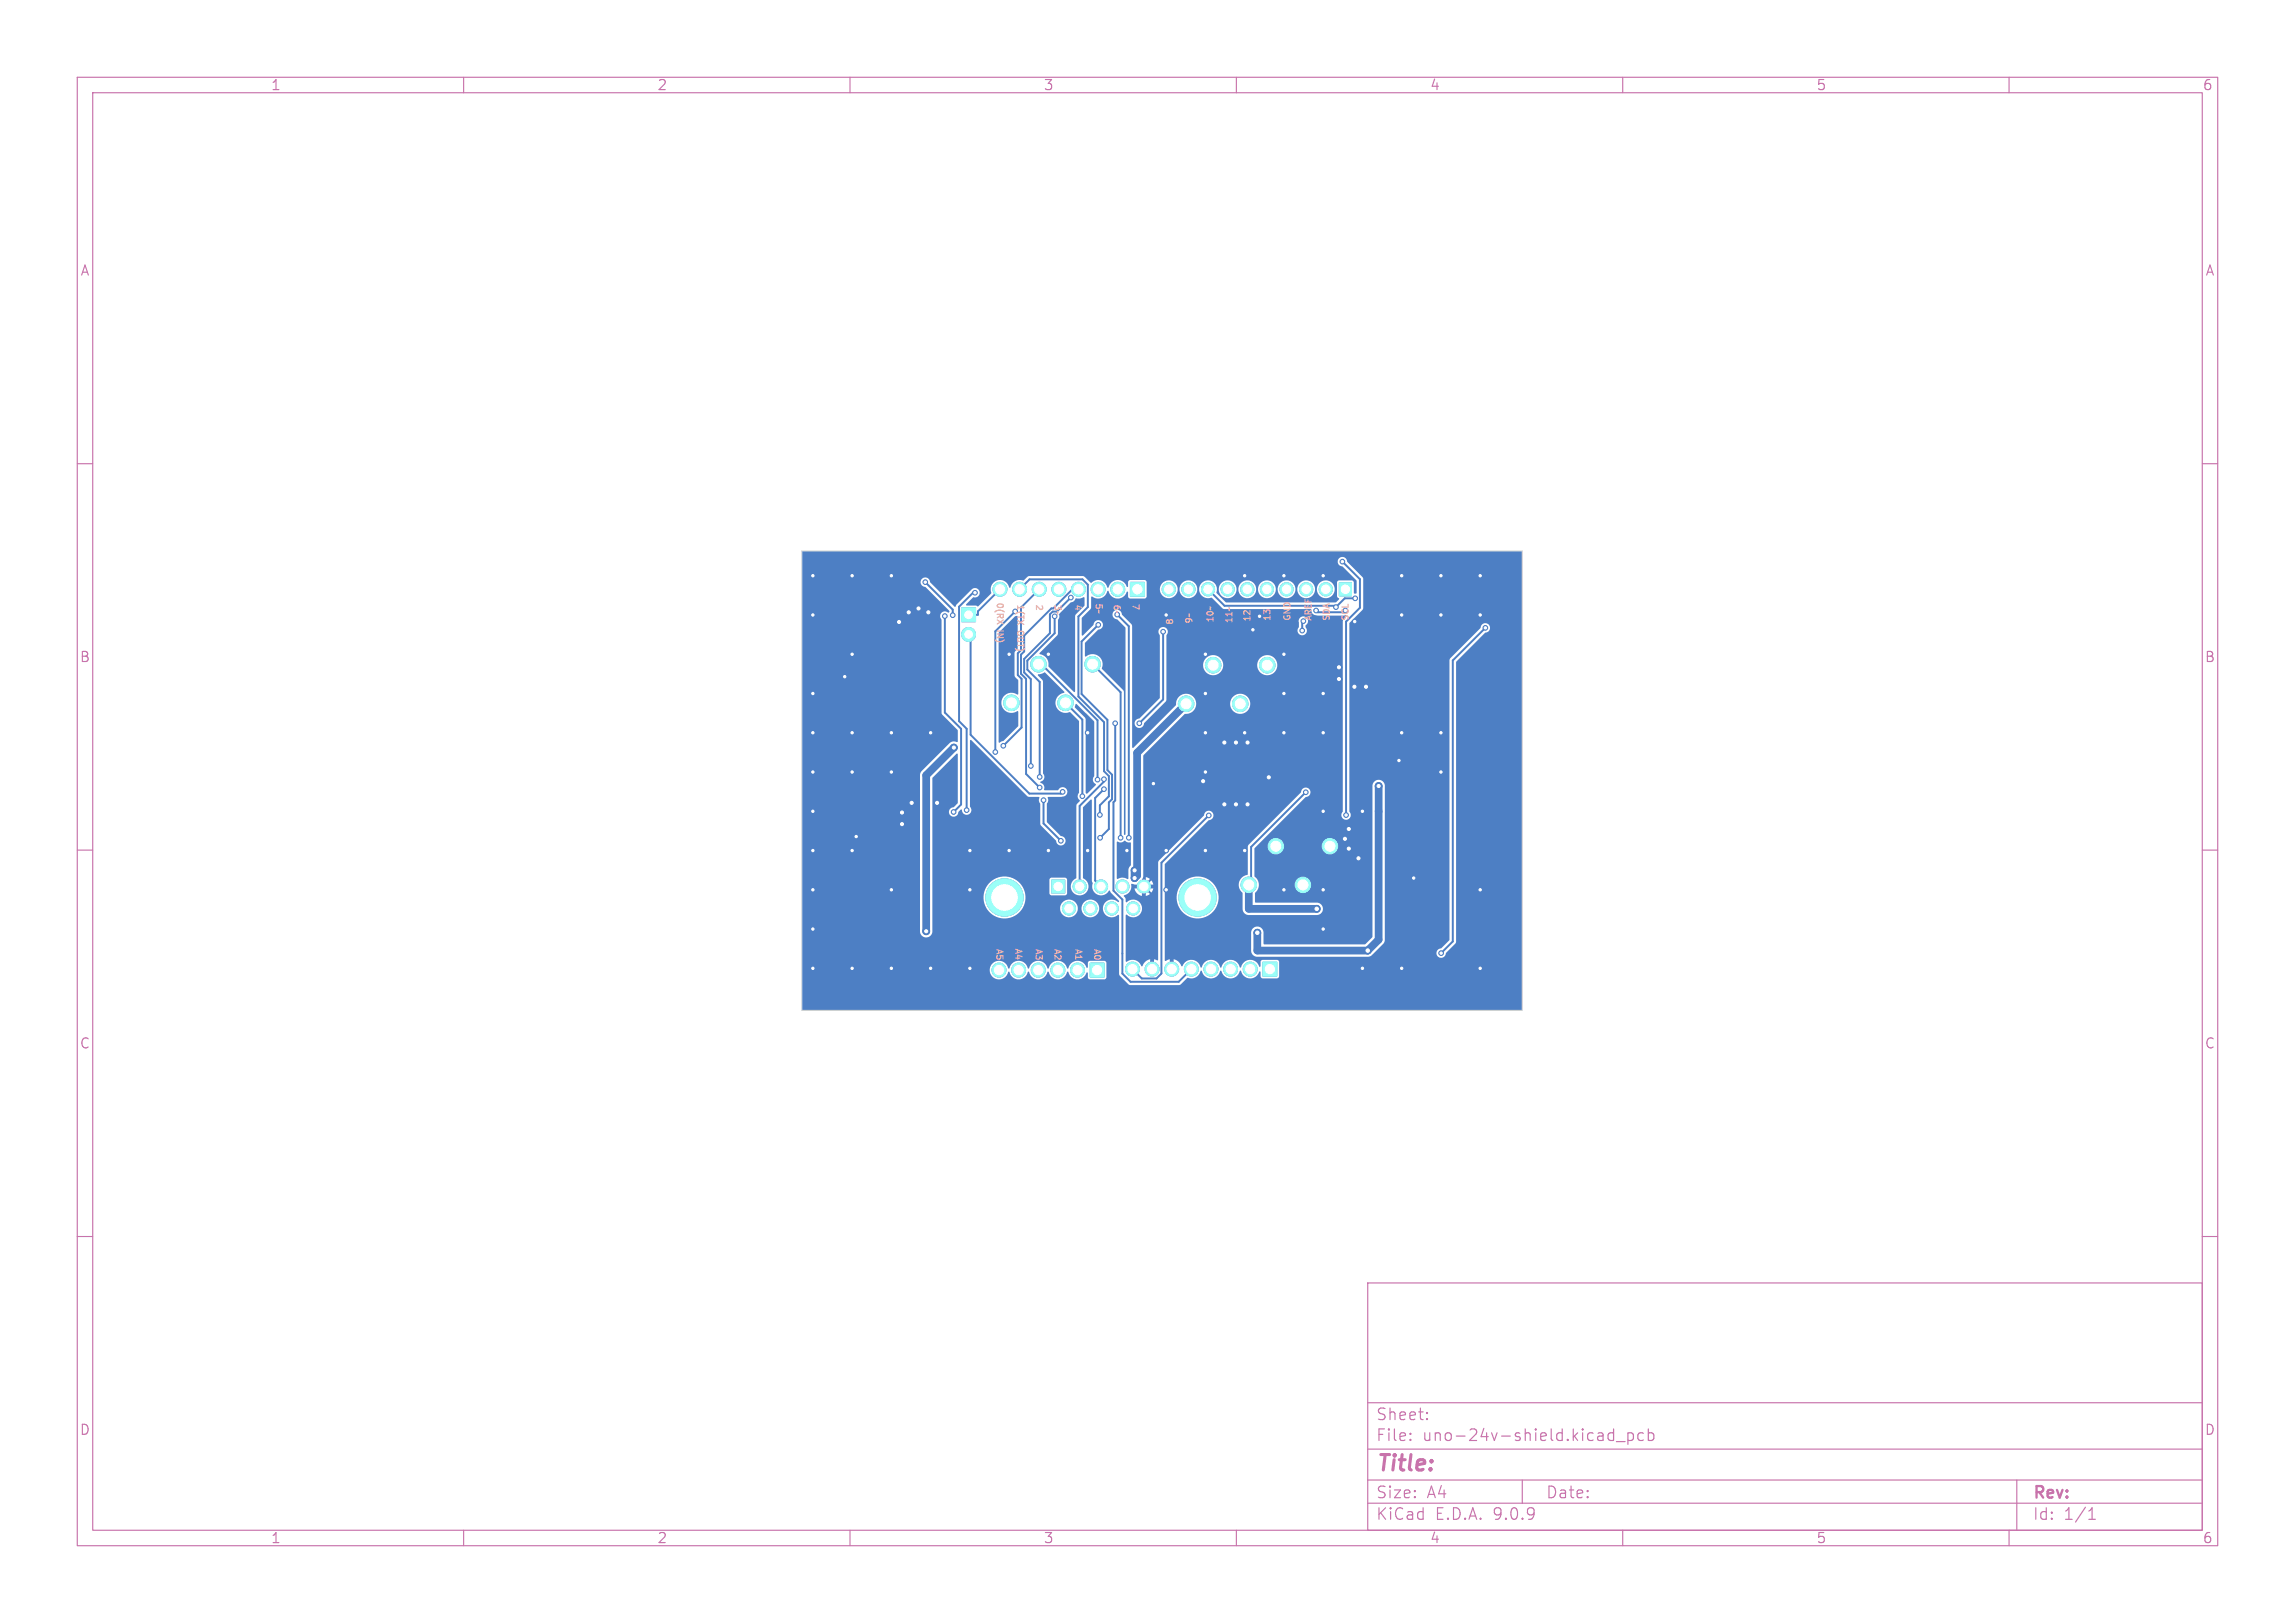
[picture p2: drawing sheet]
<svg xmlns="http://www.w3.org/2000/svg" width="297mm" height="210mm" viewBox="0 0 297 210" stroke-linecap="round" stroke-linejoin="round" font-family="sans-serif">
<defs><g id="words">
<text font-size="2.8" fill="#c872ab" x="178" y="190.9">Title:</text>
<g font-size="2.1" fill="#c872ab">
<text x="178" y="184">Sheet:</text>
<text x="178" y="186.7">File:</text>
<text x="184.1" y="186.7">uno-24v-shield.kicad_pcb</text>
<text x="178" y="196.9">KiCad</text>
<text x="178" y="194.1">Size:</text>
<text x="184.7" y="194.1">A4</text>
<text x="185.7" y="196.9">E.D.A.</text>
<text x="193.3" y="196.9">9.0.9</text>
<text x="200" y="194.1">Date:</text>
<text x="263" y="194.3">Rev:</text>
<text x="263" y="196.9">Id:</text>
<text x="267.1" y="196.9">1/1</text>
</g>
<g font-size="1.8" fill="#c872ab">
<text x="35" y="11.9">1</text>
<text x="85" y="11.9">2</text>
<text x="135" y="11.9">3</text>
<text x="185" y="11.9">4</text>
<text x="235" y="11.9">5</text>
<text x="285" y="11.9">6</text>
<text x="10.3" y="35.9">A</text>
<text x="285.4" y="35.9">A</text>
<text x="10.3" y="85.9">B</text>
<text x="285.3" y="85.9">B</text>
<text x="10.3" y="135.9">C</text>
<text x="285.3" y="135.9">C</text>
<text x="10.3" y="185.9">D</text>
<text x="285.3" y="185.9">D</text>
<text x="35" y="199.9">1</text>
<text x="85" y="199.9">2</text>
<text x="135" y="199.9">3</text>
<text x="185" y="199.9">4</text>
<text x="235" y="199.9">5</text>
<text x="285" y="199.9">6</text>
</g>
<g font-size="1.1" fill="#e8b2a7">
<text x="128.9" y="77.9" transform="rotate(90 128.9 77.9)">0(RX</text>
<text x="128.9" y="81.7" transform="rotate(90 128.9 81.7)">IN)</text>
<text x="131.6" y="81.7" transform="rotate(90 131.6 81.7)">OUT)</text>
<text x="134" y="78.2" transform="rotate(90 134 78.2)">2</text>
<text x="136.4" y="78.2" transform="rotate(90 136.4 78.2)">3~</text>
<text x="139.1" y="78.2" transform="rotate(90 139.1 78.2)">4</text>
<text x="141.7" y="78" transform="rotate(90 141.7 78)">5~</text>
<text x="146.5" y="78.1" transform="rotate(90 146.5 78.1)">7</text>
<text x="151.9" y="80.9" transform="rotate(-90 151.9 80.9)">8</text>
<text x="154.3" y="80.8" transform="rotate(-90 154.3 80.8)">9~</text>
<text x="157.1" y="80.6" transform="rotate(-90 157.1 80.6)">10~</text>
<text x="159.5" y="80.7" transform="rotate(-90 159.5 80.7)">11~</text>
<text x="161.9" y="80.5" transform="rotate(-90 161.9 80.5)">12</text>
<text x="164.5" y="80.4" transform="rotate(-90 164.5 80.4)">13</text>
<text x="167" y="80.4" transform="rotate(-90 167 80.4)">GND</text>
<text x="169.8" y="80.4" transform="rotate(-90 169.8 80.4)">AREF</text>
<text x="172.1" y="80.4" transform="rotate(-90 172.1 80.4)">SDA</text>
<text x="128.9" y="122.7" transform="rotate(90 128.9 122.7)">A5</text>
<text x="131.3" y="122.7" transform="rotate(90 131.3 122.7)">A4</text>
<text x="134" y="122.7" transform="rotate(90 134 122.7)">A3</text>
<text x="136.4" y="122.7" transform="rotate(90 136.4 122.7)">A2</text>
<text x="139.1" y="122.7" transform="rotate(90 139.1 122.7)">A1</text>
<text x="141.5" y="122.7" transform="rotate(90 141.5 122.7)">A0</text>
</g>
<g font-size="1.1" fill="#fff">
<text x="131.6" y="78.2" transform="rotate(90 131.6 78.2)">1(TX</text>
<text x="144.1" y="78.2" transform="rotate(90 144.1 78.2)">6~</text>
<text x="174.6" y="80.4" transform="rotate(-90 174.6 80.4)">SCL</text>
</g>
</g></defs>
<g fill="none" stroke="#c872ab" stroke-width=".15">
<path d="M10 10h277v190h-277zM12 12h273v186h-273zM60 10v2M110 10v2M160 10v2M210 10v2M260 10v2M10 60h2M285 60h2M10 110h2M285 110h2M10 160h2"/>
<path d="M177 166h108v32h-108zM285 160h2M60 198v2M110 198v2M160 198v2M177 194.5h108M177 191.5h108M177 187.5h108M177 181.5h108M182.5 186.3h.1l-.1 .1M182.5 186.3v.1M182.5 185.5v.1"/>
<path d="M182.5 185.5h.1l-.1 .1M184.7 183.6v.1M184.7 183.6h-.1l.1 .1M184.7 182.8v.1M184.7 182.8h-.1l.1 .1M197 191.5v3M208.4 185.4l.4 .1M208.8 184.9v1.5M208.8 186.3l-.4 .1M209.2 186.5h1.1M210 198v2M210.7 185.5l.4-.1 .3 .3v.4l-.2 .2-.1 .1-.4-.1"/>
<path d="M210.7 185.4v1.5M212.7 185.5l-.5-.1-.2 .3v.4l.1 .2 .1 .1 .5-.1M213.3 185.5l.4-.1 .3 .3v.4l-.1 .2-.2 .1-.4-.1M213.3 184.9v1.5M260 198v2M261 191.5v6.5M270.3 196.6h.9M270.3 195.5l.4-.4v1.5"/>
</g>
<g fill="#4d7fc4" stroke="#4d7fc4" stroke-width=".13">
<path d="M173.3 75.4h1.6v1.7h-1.6z"/>
<path d="M124.4 78.7h1.8v1.8h-1.8z"/>
<path d="M141.1 124.6h1.8v1.8h-1.8z"/>
<path d="M136.1 113.9h1.7v1.7h-1.7z"/>
<path d="M163.4 124.5h1.8v1.8h-1.8z"/>
<path d="M146.3 75.4h1.8v1.8h-1.8z"/>
<circle cx="161.6" cy="114.5" r="1"/>
<circle cx="165.1" cy="109.5" r="1"/>
<circle cx="168.6" cy="114.5" r="1"/>
<circle cx="172.1" cy="109.5" r="1"/>
<circle cx="171.6" cy="76.3" r=".85"/>
<circle cx="169" cy="76.3" r=".85"/>
<circle cx="166.5" cy="76.3" r=".85"/>
<circle cx="164" cy="76.3" r=".85"/>
<circle cx="161.4" cy="76.3" r=".85"/>
<circle cx="158.9" cy="76.3" r=".85"/>
<circle cx="156.3" cy="76.3" r=".85"/>
<circle cx="153.8" cy="76.3" r=".85"/>
<circle cx="151.3" cy="76.3" r=".85"/>
<circle cx="125.3" cy="82.1" r=".9"/>
<circle cx="164" cy="86.1" r="1"/>
<circle cx="160.5" cy="91.1" r="1"/>
<circle cx="157" cy="86.1" r="1"/>
<circle cx="153.5" cy="91.1" r="1"/>
<circle cx="141.4" cy="85.9" r="1"/>
<circle cx="137.9" cy="90.9" r="1"/>
<circle cx="134.4" cy="85.9" r="1"/>
<circle cx="130.9" cy="90.9" r="1"/>
<circle cx="139.4" cy="125.5" r=".9"/>
<circle cx="136.9" cy="125.5" r=".9"/>
<circle cx="134.4" cy="125.5" r=".9"/>
<circle cx="131.8" cy="125.5" r=".9"/>
<circle cx="129.3" cy="125.5" r=".9"/>
<circle cx="139.7" cy="114.7" r=".84"/>
<circle cx="142.5" cy="114.7" r=".85"/>
<circle cx="145.3" cy="114.7" r=".84"/>
<circle cx="148" cy="114.7" r=".85"/>
<circle cx="138.3" cy="117.5" r=".84"/>
<circle cx="141.1" cy="117.5" r=".84"/>
<circle cx="143.9" cy="117.5" r=".84"/>
<circle cx="146.6" cy="117.5" r=".84"/>
<circle cx="130" cy="116.1" r="2.41"/>
<circle cx="155" cy="116.1" r="2.41"/>
<circle cx="161.8" cy="125.4" r=".9"/>
<circle cx="159.3" cy="125.4" r=".9"/>
<circle cx="156.7" cy="125.4" r=".9"/>
<circle cx="154.2" cy="125.4" r=".9"/>
<circle cx="151.6" cy="125.4" r=".9"/>
<circle cx="149.1" cy="125.4" r=".9"/>
<circle cx="146.6" cy="125.4" r=".9"/>
<circle cx="144.7" cy="76.3" r=".9"/>
<circle cx="142.1" cy="76.3" r=".9"/>
<circle cx="139.6" cy="76.3" r=".9"/>
<circle cx="137" cy="76.3" r=".9"/>
<circle cx="134.5" cy="76.3" r=".9"/>
<circle cx="132" cy="76.3" r=".9"/>
<circle cx="129.4" cy="76.3" r=".9"/>
<circle cx="178.4" cy="101.7" r=".45"/>
<circle cx="162.7" cy="120.7" r=".45"/>
<circle cx="119.9" cy="120.5" r=".45"/>
<circle cx="177" cy="123" r=".45"/>
<circle cx="123.4" cy="96.7" r=".45"/>
<circle cx="144.3" cy="93.6" r=".3"/>
<circle cx="150.5" cy="81.7" r=".3"/>
<circle cx="147.4" cy="93.6" r=".3"/>
<circle cx="142" cy="100.9" r=".3"/>
<circle cx="140.1" cy="103" r=".3"/>
<circle cx="145" cy="108.4" r=".3"/>
<circle cx="146.8" cy="113.6" r=".45"/>
<circle cx="146.8" cy="112.6" r=".45"/>
<circle cx="169" cy="102.5" r=".3"/>
<circle cx="170.4" cy="117.6" r=".45"/>
<circle cx="142.9" cy="102.1" r=".3"/>
<circle cx="142.9" cy="100.8" r=".3"/>
<circle cx="156.4" cy="105.5" r=".3"/>
<circle cx="172.9" cy="78.6" r=".3"/>
<circle cx="175.4" cy="77.4" r=".3"/>
<circle cx="142.3" cy="105.4" r=".3"/>
<circle cx="129.8" cy="96.5" r=".3"/>
<circle cx="138.6" cy="77.3" r=".3"/>
<circle cx="133.4" cy="99.1" r=".3"/>
<circle cx="134.5" cy="101.9" r=".3"/>
<circle cx="125.1" cy="104.8" r=".3"/>
<circle cx="126.2" cy="76.7" r=".3"/>
<circle cx="170.3" cy="79" r=".3"/>
<circle cx="125.5" cy="110.1" r=".3"/>
<circle cx="115.4" cy="99.9" r=".3"/>
<circle cx="176.8" cy="88.9" r=".4"/>
<circle cx="166.2" cy="74.5" r=".3"/>
<circle cx="174.1" cy="108.5" r=".4"/>
<circle cx="110.3" cy="74.5" r=".3"/>
<circle cx="105.2" cy="74.5" r=".3"/>
<circle cx="158.4" cy="96.1" r=".4"/>
<circle cx="115.4" cy="74.5" r=".3"/>
<circle cx="116.7" cy="106.6" r=".4"/>
<circle cx="105.2" cy="99.9" r=".3"/>
<circle cx="191.6" cy="125.3" r=".3"/>
<circle cx="183" cy="113.6" r=".3"/>
<circle cx="158.4" cy="104.1" r=".4"/>
<circle cx="150.9" cy="110.1" r=".3"/>
<circle cx="105.2" cy="89.7" r=".3"/>
<circle cx="135.7" cy="84.7" r=".3"/>
<circle cx="121.3" cy="103.9" r=".4"/>
<circle cx="163" cy="79.7" r=".3"/>
<circle cx="166.2" cy="115.1" r=".3"/>
<circle cx="115.4" cy="125.3" r=".3"/>
<circle cx="115.4" cy="94.8" r=".3"/>
<circle cx="176.3" cy="125.3" r=".3"/>
<circle cx="186.5" cy="99.9" r=".3"/>
<circle cx="125.5" cy="115.1" r=".3"/>
<circle cx="109.3" cy="87.6" r=".3"/>
<circle cx="181" cy="98.4" r=".3"/>
<circle cx="161.4" cy="96.1" r=".4"/>
<circle cx="181.4" cy="125.3" r=".3"/>
<circle cx="161.1" cy="94.8" r=".3"/>
<circle cx="125.5" cy="125.3" r=".3"/>
<circle cx="174.6" cy="107.3" r=".4"/>
<circle cx="155.7" cy="101.1" r=".4"/>
<circle cx="135.7" cy="110.1" r=".3"/>
<circle cx="171.2" cy="120.2" r=".3"/>
<circle cx="145.8" cy="110.1" r=".3"/>
<circle cx="186.5" cy="94.8" r=".3"/>
<circle cx="174.6" cy="109.8" r=".4"/>
<circle cx="164.2" cy="100.6" r=".4"/>
<circle cx="171.2" cy="94.8" r=".3"/>
<circle cx="105.2" cy="115.1" r=".3"/>
<circle cx="130.6" cy="84.7" r=".3"/>
<circle cx="156" cy="84.7" r=".3"/>
<circle cx="191.6" cy="74.5" r=".3"/>
<circle cx="130.6" cy="110.1" r=".3"/>
<circle cx="140.8" cy="94.8" r=".3"/>
<circle cx="175.3" cy="80.4" r=".3"/>
<circle cx="105.2" cy="105" r=".3"/>
<circle cx="156" cy="110.1" r=".3"/>
<circle cx="161.1" cy="110.1" r=".3"/>
<circle cx="176.3" cy="105" r=".3"/>
<circle cx="156" cy="94.8" r=".3"/>
<circle cx="110.8" cy="108.2" r=".3"/>
<circle cx="120.4" cy="125.3" r=".3"/>
<circle cx="150.9" cy="79.6" r=".3"/>
<circle cx="159.9" cy="96.1" r=".4"/>
<circle cx="171.2" cy="115.1" r=".3"/>
<circle cx="159.9" cy="104.1" r=".4"/>
<circle cx="150.9" cy="115.1" r=".3"/>
<circle cx="110.3" cy="84.7" r=".3"/>
<circle cx="173.3" cy="87.9" r=".4"/>
<circle cx="156" cy="99.9" r=".3"/>
<circle cx="181.4" cy="79.6" r=".3"/>
<circle cx="173.3" cy="86.3" r=".4"/>
<circle cx="116.7" cy="105.1" r=".4"/>
<circle cx="140.8" cy="110.1" r=".3"/>
<circle cx="166.2" cy="84.7" r=".3"/>
<circle cx="118" cy="103.9" r=".4"/>
<circle cx="117.6" cy="79.2" r=".4"/>
<circle cx="175.8" cy="111.1" r=".4"/>
<circle cx="181.4" cy="74.5" r=".3"/>
<circle cx="120.4" cy="94.8" r=".3"/>
<circle cx="181.4" cy="94.8" r=".3"/>
<circle cx="166.2" cy="89.7" r=".3"/>
<circle cx="162.1" cy="81.5" r=".3"/>
<circle cx="105.2" cy="125.3" r=".3"/>
<circle cx="186.5" cy="79.6" r=".3"/>
<circle cx="166.2" cy="94.8" r=".3"/>
<circle cx="191.6" cy="79.6" r=".3"/>
<circle cx="175.3" cy="88.9" r=".4"/>
<circle cx="116.3" cy="80.5" r=".4"/>
<circle cx="186.5" cy="74.5" r=".3"/>
<circle cx="171.2" cy="105" r=".3"/>
<circle cx="191.6" cy="115.1" r=".3"/>
<circle cx="105.2" cy="110.1" r=".3"/>
<circle cx="171.2" cy="74.5" r=".3"/>
<circle cx="115.4" cy="115.1" r=".3"/>
<circle cx="161.1" cy="74.5" r=".3"/>
<circle cx="156" cy="89.7" r=".3"/>
<circle cx="110.3" cy="110.1" r=".3"/>
<circle cx="110.3" cy="125.3" r=".3"/>
<circle cx="120.1" cy="79.2" r=".4"/>
<circle cx="110.3" cy="94.8" r=".3"/>
<circle cx="149.3" cy="101.4" r=".3"/>
<circle cx="105.2" cy="79.6" r=".3"/>
<circle cx="171.2" cy="89.7" r=".3"/>
<circle cx="105.2" cy="120.2" r=".3"/>
<circle cx="118.9" cy="78.7" r=".4"/>
<circle cx="161.4" cy="104.1" r=".4"/>
<circle cx="110.3" cy="99.9" r=".3"/>
<circle cx="105.2" cy="94.8" r=".3"/>
<circle cx="186.5" cy="123.3" r=".3"/>
<circle cx="192.2" cy="81.2" r=".3"/>
<circle cx="137.5" cy="102.5" r=".3"/>
<circle cx="168.5" cy="81.6" r=".3"/>
<circle cx="168.7" cy="80.4" r=".3"/>
<circle cx="128.8" cy="97.3" r=".3"/>
<circle cx="134.6" cy="100.5" r=".3"/>
<circle cx="136.5" cy="79.7" r=".3"/>
<circle cx="137.3" cy="108.8" r=".3"/>
<circle cx="135" cy="103.5" r=".3"/>
<circle cx="144.6" cy="79.5" r=".3"/>
<circle cx="146.1" cy="108.4" r=".3"/>
<circle cx="142.1" cy="80.9" r=".3"/>
<circle cx="142.4" cy="108.4" r=".3"/>
<circle cx="123.4" cy="105.1" r=".3"/>
<circle cx="122.3" cy="79.7" r=".3"/>
<circle cx="174.2" cy="105.5" r=".3"/>
<circle cx="173.7" cy="72.7" r=".3"/>
<circle cx="119.7" cy="75.3" r=".3"/>
<circle cx="123.3" cy="79.6" r=".3"/>
</g>
<path d="M123.4 96.7l-3.5 3.6v20.2M153.5 91.1l-6.3 6.3v15.9l-.4 .3v-1M161.6 114.5v3.1h8.8M178.4 101.7v19.9l-1.4 1.4h-14.3v-2.3" fill="none" stroke="#4d7fc4" stroke-width="1"/>
<g fill="none" stroke="#4d7fc4" stroke-width=".25">
<path d="M119.7 75.3l3.6 3.6v.7M122.3 79.7v12.5l2.1 2.1v9.8l-1 1M126.2 76.7h-.3l-1.8 1.8v14.8l1 1v10.5M129.4 76.3l-2.8 2.8v.5h-1.3M131.4 79.1l-2.6 2.6v15.6M132 76.3l1.2-1.3h6.9l.7 .7v2.8l-1.2 1.3v10.3l3.3 3.3v6.4l.6 .6v2.6l-1.2 1.2v1.2M134.5 76.3l-2.4 2.3v5.5M136.1 78.7l-3.6 3.5v2.1M136.2 79.1l-.3 .4v2.4l-3.4 3.4v1.7l.9 .9v11.2M136.5 79.7v2.2l-3.6 3.6v1.1l1.7 1.6v12.3M138.6 77.3l-1.8 1.8M139.6 76.3h-.8l-2.5 2.4"/>
<path d="M144.6 79.5l1.5 1.5v27.4M156.3 76.3l2.2 2.1h14.2l.2 .2 1.1-1.2h1.6M163 79.7l-.9 .9v.9l-3.6 3.6v7l-9.2 9.3v12.1l-1.3 1.2 1.1 1.1v9.6M170.5 79h-.2l.2 .2h3.4M173.7 72.7l2.3 2.2v3.7l-1.8 1.8v25.1M109.3 87.6v19.2l1.5 1.4M125.3 82.1l.3 .3v12.7l7.6 7.6h4.1l.2-.2M131.7 84.5v2.9l.5 .4v6.3l-2.4 2.4M132.1 84.7v2.5l.7 .6v12.3l1.7 1.8M134.4 85.9h.4l7.2 7.3v7.7M137.9 90.9l2.2 2.2v9.9M141.4 85.9l3.6 3.7v18.8"/>
<path d="M142.1 80.9l-2.1 2.1v6.8l3.3 3.3v6.5l.6 .6v3.2l-.4 .4v3.5l-1.1 1.1M144.3 93.6v10l-.2 .2v11.4l1.2 1.2v9.6l1 1h6.2l1.7-1.6M150.5 81.7v8.8l-3.1 3.1M168.7 80.4l-.2 .1v1.1M175.3 80.4v12.3l5.7 5.7v13.3l2 1.9M175.3 80.4h.1M192.2 81.2l-4.2 4.3v36.3l-1.5 1.5M135 103.5v3.1l2.3 2.2M142.9 102.1l-1.2 1.2v10.6l.8 .8M142.9 100.8v.3l-3.2 3.2v10.4M156.4 105.5l-6.1 6.1v14.4l-.6 .6h-1.9l-1.2-1.2M169 102.5l-7.1 7.1v4.9"/>
</g>
<g fill="#4d7fc4">
<path d="M150.8 125.2h.3v.5l-.3-.1z"/>
<path d="M149.6 125.2h.3l-.1 .4-.2 .1z"/>
<path d="M144.6 108.9a.85 .85 0 0 0 1-.1l.3 .2h.4l.1 .1v2.8l-.3 .5-.1 1.4a1.55 1.55 0 0 0-1.4-.1l-.1-.1z"/>
<path d="M139.2 91.1h.1l2.3 2.3v7a.72 .72 0 0 0 .2 1.1l-1.1 1.2h-.1l-.1-.1v-9.5l-.1-.2-1.3-1.3z"/>
<path d="M129.3 81.8l2-2 .4-.1v4.2l-.4 .6v2.9l.5 .7-.1 1.8a1.35 1.35 0 0 0-1.7 .1 1.35 1.35 0 0 0-.2 1.6 1.37 1.37 0 0 0 1.9 .4l.1 .1-.1 1.9-1.8 1.9-.6 .2-.1-.1z"/>
<path d="M137.1 79.4l1.5-1.4a.77 .77 0 0 0 .6-.6l.5 .1 .6-.2 .1 1-1.2 1.2-.1 .2v9.8h-.1l-3.3-3.2a1.43 1.43 0 0 0-1.2-1.7v-.1l2.4-2.4v-1.9l.2-.4z"/>
<path d="M103.8 71.3h93.1l.1 .1v3.5h-20.6l-.1-.2-1.9-2a.62 .62 0 0 0-.7-.6 .62 .62 0 0 0-.6 .6 .62 .62 0 0 0 .7 .6l1.7 1.8 .1 1.6-.3 .1-.1-.1v-1.4l-.2-.2h-1.7l-.3 .2v.9h-.3v-.2a1.15 1.15 0 0 0-1.2-.9 1.15 1.15 0 0 0-1.1 1.1h-.2v-.2a1.15 1.15 0 0 0-1.3-.9 1.15 1.15 0 0 0-1 1.1h-.3v-.2a1.15 1.15 0 0 0-1.2-.9 1.15 1.15 0 0 0-1.1 1.1h-.2v-.2a1.15 1.15 0 0 0-1.2-.9 1.15 1.15 0 0 0-1.1 1.1h-.2l-.1-.2a1.15 1.15 0 0 0-1.2-.9 1.15 1.15 0 0 0-1 1.1h-.3v-.2a1.15 1.15 0 0 0-1.9-.6 1.15 1.15 0 0 0 .3 1.9 1.15 1.15 0 0 0 1.6-1.1h.3v.1a1.15 1.15 0 0 0 1.2 1.1 1.15 1.15 0 0 0 1.1-1.2h.2v.1a1.15 1.15 0 0 0 1.2 1.1 1.15 1.15 0 0 0 1.1-1.2h.2v.1a1.15 1.15 0 0 0 1.3 1.1 1.15 1.15 0 0 0 1-1.2h.3v.1a1.15 1.15 0 0 0 1.2 1.1 1.15 1.15 0 0 0 1.1-1.2h.2v.1a1.15 1.15 0 0 0 1.3 1.1 1.15 1.15 0 0 0 1-1.2h.3v1l.3 .3-.4 .4-.1 .1h-14.1l-1.3-1.3a1.16 1.16 0 0 0-.8-1.6 1.16 1.16 0 0 0-1.4 1.1h-.3v-.2a1.15 1.15 0 0 0-1.2-.9 1.15 1.15 0 0 0-1.1 1.1h-.2v-.2a1.15 1.15 0 0 0-1.9-.6 1.15 1.15 0 0 0 .3 1.9 1.15 1.15 0 0 0 1.6-1.1h.2v.1a1.15 1.15 0 0 0 1.3 1.1 1.15 1.15 0 0 0 1-1.2h.3v.1a1.23 1.23 0 0 0 1.6 1.1l1.4 1.3 .2 .1h11.3a.8 .8 0 0 0 .9 .9l3.6-.1 .1 .1-.5 .6h-4.5v-.1a.61 .61 0 0 0-.8-.4 .61 .61 0 0 0-.4 .8v.5l-.2 .6h-16.8a.62 .62 0 0 0-.9-.5 .62 .62 0 0 0-.1 1v8.1l-2.6 2.7a.62 .62 0 0 0-.7 .6 .62 .62 0 0 0 .7 .6 .62 .62 0 0 0 .6-.6l2.8-2.8 .1-.2v-8.4l.1-.5h16.8a.62 .62 0 0 0 .9 .4 .62 .62 0 0 0 .1-1l.1-.2a.62 .62 0 0 0 .3-.6h4.5v5.7h-8.5a1.3 1.3 0 0 0-1.3-1.2 1.3 1.3 0 0 0-1.3 1.2h-4.4v-.2a1.3 1.3 0 0 0-2.2-.7 1.3 1.3 0 0 0 .4 2.2 1.3 1.3 0 0 0 1.8-1.3h4.4v.2a1.3 1.3 0 0 0 1.4 1.2 1.3 1.3 0 0 0 1.2-1.4h8.5v5h-12v-.2a1.3 1.3 0 0 0-2.2-.7 1.3 1.3 0 0 0 .4 2.2 1.3 1.3 0 0 0 1.8-1.3h12v14a.62 .62 0 0 0 0 .9 .62 .62 0 0 0 .8 0 .62 .62 0 0 0 0-.9v-24.3l1.8-1.9v-3.9h20.6v6.3h-4.2v-.1a.62 .62 0 0 0-.7-.5 .62 .62 0 0 0-.5 .7l-3.9 3.9-.1 .2v16.2h-8.4v-.1a.8 .8 0 0 0-.9-.6 .8 .8 0 0 0-.7 .7v15.9h-6.4l-.2-.4-.5-.3h-8l-.1-.1v-1.2a1.37 1.37 0 0 0-.1-2.1l.1-3.7 6.6-6.6a.62 .62 0 0 0 .6-.6 .62 .62 0 0 0-.6-.6 .62 .62 0 0 0-.7 .6l-6.7 6.8-.1 .2v3.6l-.1 .1a1.33 1.33 0 0 0-1.1 1 1.33 1.33 0 0 0 .5 1.4v.4h-3.1a2.72 2.72 0 0 0-4.1-2.2 2.72 2.72 0 0 0 0 4.7 2.72 2.72 0 0 0 4.1-2.2v-.3h3.1v1.8l.3 .4 .4 .2h9l.3-.1a.81 .81 0 0 0 .4-.8h6.4v3.8l-1 .9h-13l-.1-.1v-1.5a.8 .8 0 0 0-.8-.7 .8 .8 0 0 0-.8 .7v2.6l.3 .4 .4 .2h14.5l.4-.2 1.5-1.5 .2-.4v-20.1h8.4v20l-1.1 1.1a.62 .62 0 0 0-.6 .6 .62 .62 0 0 0 .6 .6 .62 .62 0 0 0 .6-.6l1.3-1.2v-.2v-36.2l3.8-3.8a.63 .63 0 0 0 .6-.7h4.2v43.3h-31.5l-.2-.3h-1.9l-.3 .2v.6l-.1 .1-.1-.1a1.23 1.23 0 0 0-1.2-.8 1.23 1.23 0 0 0-1.1 1h-.1a1.24 1.24 0 0 0-1.3-1 1.24 1.24 0 0 0-1.2 1h-.1a1.24 1.24 0 0 0-1.2-1 1.24 1.24 0 0 0-1.2 1h-.1a1.26 1.26 0 0 0-1.2-1 1.26 1.26 0 0 0-1.2 .8h-.1a1.28 1.28 0 0 0-1-.9v.8h-.5v-.8l-.5 .2h-.2v-12.5l5.7-5.7a.62 .62 0 0 0 .6-.6 .62 .62 0 0 0-.6-.6 .62 .62 0 0 0-.6 .6l-5.9 6v12.7l-.1 .1-.5-.2v.8h-.5v-.8a1.65 1.65 0 0 0-1 .9 1.33 1.33 0 0 0-2.1-.5v-.1v-6l.1-.1a1.17 1.17 0 0 0 1.7 0 1.17 1.17 0 0 0-.1-1.6 1.17 1.17 0 0 0-1.7 .1l-.1-.6-.2-.3a1.26 1.26 0 0 0 1-1.5l1.1 .1v.5h-.7a1.24 1.24 0 0 0 1 .9v-.7h.5v.7a1.24 1.24 0 0 0 1-.9h-.8v-.5l.7-.1a1.24 1.24 0 0 0-.9-.9v.7h-.5v-.4l.2-.4v-15.6l5.3-5.4a1.32 1.32 0 0 0 1.5-1.3 1.32 1.32 0 0 0-1.4-1.3 1.32 1.32 0 0 0-1.2 1.5l-5.5 5.5-.2-.1v-15.7l-.1-.2-1.2-1.2a.62 .62 0 0 0-.6-.7 .62 .62 0 0 0-.6 .6 .62 .62 0 0 0 .6 .7l1.1 1v26.7l-.2 .1-.1-.1v-18.4v-.2l-2.8-2.8a1.34 1.34 0 0 0-.5-1.6 1.34 1.34 0 0 0-1.6 .1l-.1-.1v-1.7l1.7-1.7a.62 .62 0 0 0 .6-.6 .62 .62 0 0 0-.6-.7 .62 .62 0 0 0-.6 .7l-1.3 1.3h-.2v-2.2l1.2-1.3v-1.4l.2-.1a1.25 1.25 0 0 0 1.9-.7h.2a1.24 1.24 0 0 0 1.1 1 1.24 1.24 0 0 0 1.3-1l.1 .1v.6l.2 .2h2.1l.1-.2v-1.9l-.3-.2h-1.9l-.2 .2v.6l-.1 .1-.1-.1a1.23 1.23 0 0 0-1.2-.8 1.23 1.23 0 0 0-1.2 1l-.1-.1a1.27 1.27 0 0 0-2.1-.6l-.8-.8-.3-.1h-6.9l-.2 .1-.5 .5a1.34 1.34 0 0 0-1.8 1l-.1-.1a1.24 1.24 0 0 0-1.6-.9 1.24 1.24 0 0 0-.7 1.7l-1.7 1.7-.3-.1-1.2-.1-.1-.1 1-.9a.62 .62 0 0 0 .7-.3 .62 .62 0 0 0-.2-.8 .62 .62 0 0 0-.8 .2l-2.1 2.1-3.2-3.1a.62 .62 0 0 0-.6-.7 .62 .62 0 0 0-.7 .6 .62 .62 0 0 0 .7 .7l3 3 .1 .2-.2 .1a.64 .64 0 0 0-.9 0 .64 .64 0 0 0 0 .9v12.1l.1 .2 2 2v1.4v.1l-.5-.1-.5 .2-3.7 3.7-.1 .4v20.5a.8 .8 0 0 0 .8 .6 .8 .8 0 0 0 .8-.7v-19.9l3.2-3.2v.1v6.3l-.5 .5a.63 .63 0 0 0-.6 .7 .63 .63 0 0 0 .7 .6 .63 .63 0 0 0 .6-.7l.3-.3 .1 .1a.62 .62 0 0 0 .8 .6 .62 .62 0 0 0 .2-1v-8.6l.1-.1 7.4 7.3 .2 .1h1.2l.1 .2a.7 .7 0 0 0 .1 .7v2.7l2.1 2.1a.62 .62 0 0 0 .6 .6 .62 .62 0 0 0 .6-.6 .62 .62 0 0 0-.6-.6l-1.8-1.8v-2.5a.67 .67 0 0 0 .1-.7l1.9-.1a.64 .64 0 0 0 .6-.6 .64 .64 0 0 0-.5-.7 .64 .64 0 0 0-.7 .5l-1.7-.1a.77 .77 0 0 0-.5-.9l-.1-.1a.65 .65 0 0 0 .4-1.1v-11.9l-.7-.9 1-.3 2.4 2.5v.1a1.34 1.34 0 0 0-1 1.8 1.34 1.34 0 0 0 1.8 .8l1.1 1.1v9.3a.72 .72 0 0 0 .2 1l-.5 .6v9.4l-.3 .2h-.9l-.3-.2h-1.9l-.1 .2 .1 1.9 .2 .2 1.9-.1 .1-.2v-1.8h.9a1.15 1.15 0 0 0 0 1.8 1.15 1.15 0 0 0 1.7-.3 1.15 1.15 0 0 0-.5-1.7l-.1-9.1 1.1-1h.1v10.5l.1 .2a1.23 1.23 0 0 0 1.4 1.6l.4-.2 .3-.3a.19 .19 0 0 1 .2 0 .19 .19 0 0 1 .1 .2l.4 .5h-11.5v-.3a2.72 2.72 0 0 0-4.4-1.7 2.72 2.72 0 0 0 .6 4.6 2.72 2.72 0 0 0 3.8-2.6h11.5l.6 .6a.11 .11 0 0 1-.1 .1 .11 .11 0 0 1-.1 0 1.15 1.15 0 0 0-1.9 .8h-.4l-.1-.2a1.15 1.15 0 0 0-1.2-.9 1.15 1.15 0 0 0-1 1.1h-.5v-.2a1.15 1.15 0 0 0-1.9-.6 1.15 1.15 0 0 0 .3 1.9 1.15 1.15 0 0 0 1.6-1.1h.5v.1a1.15 1.15 0 0 0 1.2 1.1 1.15 1.15 0 0 0 1.1-1.2h.4v.1a1.2 1.2 0 0 0 .8 1 1.2 1.2 0 0 0 1.3-.2v.1v6.1h-1.6l-.3-.3h-1.9l-.2 .3v.6h-.1h-.1a1.23 1.23 0 0 0-1.3-.9 1.23 1.23 0 0 0-1.1 1h-.1a1.24 1.24 0 0 0-1.2-1 1.24 1.24 0 0 0-1.2 1h-.1a1.24 1.24 0 0 0-1.3-1 1.24 1.24 0 0 0-1.2 1h-.1a1.24 1.24 0 0 0-1.2-1 1.24 1.24 0 0 0-1.2 1h-.1a1.21 1.21 0 0 0-1.8-.8 1.21 1.21 0 0 0-.1 2 1.21 1.21 0 0 0 1.9-.7l.1-.1a1.27 1.27 0 0 0 1.2 1 1.27 1.27 0 0 0 1.2-1h.2a1.24 1.24 0 0 0 1.2 1 1.24 1.24 0 0 0 1.2-1h.1a1.24 1.24 0 0 0 1.2 1 1.24 1.24 0 0 0 1.2-1h.1a1.24 1.24 0 0 0 1.2 1 1.24 1.24 0 0 0 1.3-.9l.1 .1v.6l.2 .2h2l.2-.2v-1.9h1.6l.1 1.5 1.1 1.3 .3 .1h6.3l.2-.1 .8-.9a1.34 1.34 0 0 0 1.8-.9h.1a1.24 1.24 0 0 0 1.2 1 1.24 1.24 0 0 0 1.2-1h.2a1.24 1.24 0 0 0 1.2 1 1.24 1.24 0 0 0 1.2-1h.1a1.24 1.24 0 0 0 1.2 1 1.24 1.24 0 0 0 1.2-.9l.1 .1v.6l.3 .2h2l.1-.3v-1.8h31.5v6.1l-.1 .1h-93.1z"/>
</g>
<g fill="#9afff8" stroke="#9afff8" stroke-width=".13">
<path d="M173.3 75.4h1.6v1.7h-1.6z"/>
<path d="M124.4 78.7h1.8v1.8h-1.8z"/>
<path d="M141.1 124.6h1.8v1.8h-1.8z"/>
<path d="M136.1 113.9h1.7v1.7h-1.7z"/>
<path d="M163.4 124.5h1.8v1.8h-1.8z"/>
<path d="M146.3 75.4h1.8v1.8h-1.8z"/>
<circle cx="161.6" cy="114.5" r="1"/>
<circle cx="165.1" cy="109.5" r="1"/>
<circle cx="168.6" cy="114.5" r="1"/>
<circle cx="172.1" cy="109.5" r="1"/>
<circle cx="171.6" cy="76.3" r=".85"/>
<circle cx="169" cy="76.3" r=".85"/>
<circle cx="166.5" cy="76.3" r=".85"/>
<circle cx="164" cy="76.3" r=".85"/>
<circle cx="161.4" cy="76.3" r=".85"/>
<circle cx="158.9" cy="76.3" r=".85"/>
<circle cx="156.3" cy="76.3" r=".85"/>
<circle cx="153.8" cy="76.3" r=".85"/>
<circle cx="151.3" cy="76.3" r=".85"/>
<circle cx="125.3" cy="82.1" r=".9"/>
<circle cx="164" cy="86.1" r="1"/>
<circle cx="160.5" cy="91.1" r="1"/>
<circle cx="157" cy="86.1" r="1"/>
<circle cx="153.5" cy="91.1" r="1"/>
<circle cx="141.4" cy="85.9" r="1"/>
<circle cx="137.9" cy="90.9" r="1"/>
<circle cx="134.4" cy="85.9" r="1"/>
<circle cx="130.9" cy="90.9" r="1"/>
<circle cx="139.4" cy="125.5" r=".9"/>
<circle cx="136.9" cy="125.5" r=".9"/>
<circle cx="134.4" cy="125.5" r=".9"/>
<circle cx="131.8" cy="125.5" r=".9"/>
<circle cx="129.3" cy="125.5" r=".9"/>
<circle cx="139.7" cy="114.7" r=".84"/>
<circle cx="142.5" cy="114.7" r=".85"/>
<circle cx="145.3" cy="114.7" r=".84"/>
<circle cx="148" cy="114.7" r=".85"/>
<circle cx="138.3" cy="117.5" r=".84"/>
<circle cx="141.1" cy="117.5" r=".84"/>
<circle cx="143.9" cy="117.5" r=".84"/>
<circle cx="146.6" cy="117.5" r=".84"/>
<circle cx="130" cy="116.1" r="2.41"/>
<circle cx="155" cy="116.1" r="2.41"/>
<circle cx="161.8" cy="125.4" r=".9"/>
<circle cx="159.3" cy="125.4" r=".9"/>
<circle cx="156.7" cy="125.4" r=".9"/>
<circle cx="154.2" cy="125.4" r=".9"/>
<circle cx="151.6" cy="125.4" r=".9"/>
<circle cx="149.1" cy="125.4" r=".9"/>
<circle cx="146.6" cy="125.4" r=".9"/>
<circle cx="144.7" cy="76.3" r=".9"/>
<circle cx="142.1" cy="76.3" r=".9"/>
<circle cx="139.6" cy="76.3" r=".9"/>
<circle cx="137" cy="76.3" r=".9"/>
<circle cx="134.5" cy="76.3" r=".9"/>
<circle cx="132" cy="76.3" r=".9"/>
<circle cx="129.4" cy="76.3" r=".9"/>
</g>
<path d="M103.8 71.3h93.2v59.4h-93.2z" fill="none" stroke="#d0d2cd" stroke-width=".13"/>
<g fill="#fff" stroke="#fff" stroke-width=".13">
<circle cx="178.4" cy="101.7" r=".2"/>
<circle cx="162.7" cy="120.7" r=".22"/>
<circle cx="119.9" cy="120.5" r=".2"/>
<circle cx="177" cy="123" r=".23"/>
<circle cx="123.4" cy="96.7" r=".2"/>
<circle cx="144.3" cy="93.6" r=".15"/>
<circle cx="150.5" cy="81.7" r=".15"/>
<circle cx="147.4" cy="93.6" r=".15"/>
<circle cx="142" cy="100.9" r=".15"/>
<circle cx="140.1" cy="103" r=".15"/>
<circle cx="145" cy="108.4" r=".15"/>
<circle cx="146.8" cy="113.6" r=".2"/>
<circle cx="146.8" cy="112.6" r=".2"/>
<circle cx="169" cy="102.5" r=".15"/>
<circle cx="170.4" cy="117.6" r=".23"/>
<circle cx="142.9" cy="102.1" r=".15"/>
<circle cx="142.9" cy="100.8" r=".15"/>
<circle cx="156.4" cy="105.5" r=".15"/>
<circle cx="172.9" cy="78.6" r=".15"/>
<circle cx="175.4" cy="77.4" r=".15"/>
<circle cx="142.3" cy="105.4" r=".15"/>
<circle cx="129.8" cy="96.5" r=".15"/>
<circle cx="138.6" cy="77.3" r=".15"/>
<circle cx="133.4" cy="99.1" r=".15"/>
<circle cx="134.5" cy="101.9" r=".15"/>
<circle cx="125.1" cy="104.8" r=".15"/>
<circle cx="126.2" cy="76.7" r=".15"/>
<circle cx="170.3" cy="79" r=".15"/>
<circle cx="125.5" cy="110.1" r=".15"/>
<circle cx="115.4" cy="99.9" r=".15"/>
<circle cx="176.8" cy="88.9" r=".2"/>
<circle cx="166.2" cy="74.5" r=".15"/>
<circle cx="174.1" cy="108.5" r=".2"/>
<circle cx="110.3" cy="74.5" r=".15"/>
<circle cx="105.2" cy="74.5" r=".15"/>
<circle cx="158.4" cy="96.1" r=".2"/>
<circle cx="115.4" cy="74.5" r=".15"/>
<circle cx="116.7" cy="106.6" r=".2"/>
<circle cx="105.2" cy="99.9" r=".15"/>
<circle cx="191.6" cy="125.3" r=".15"/>
<circle cx="183" cy="113.6" r=".15"/>
<circle cx="158.4" cy="104.1" r=".2"/>
<circle cx="150.9" cy="110.1" r=".15"/>
<circle cx="105.2" cy="89.7" r=".15"/>
<circle cx="135.7" cy="84.7" r=".15"/>
<circle cx="121.3" cy="103.9" r=".2"/>
<circle cx="163" cy="79.7" r=".15"/>
<circle cx="166.2" cy="115.1" r=".15"/>
<circle cx="115.4" cy="125.3" r=".15"/>
<circle cx="115.4" cy="94.8" r=".15"/>
<circle cx="176.3" cy="125.3" r=".15"/>
<circle cx="186.5" cy="99.9" r=".15"/>
<circle cx="125.5" cy="115.1" r=".15"/>
<circle cx="109.3" cy="87.6" r=".15"/>
<circle cx="181" cy="98.4" r=".15"/>
<circle cx="161.4" cy="96.1" r=".2"/>
<circle cx="181.4" cy="125.3" r=".15"/>
<circle cx="161.1" cy="94.8" r=".15"/>
<circle cx="125.5" cy="125.3" r=".15"/>
<circle cx="174.6" cy="107.3" r=".2"/>
<circle cx="155.7" cy="101.1" r=".2"/>
<circle cx="135.7" cy="110.1" r=".15"/>
<circle cx="171.2" cy="120.2" r=".15"/>
<circle cx="145.8" cy="110.1" r=".15"/>
<circle cx="186.5" cy="94.8" r=".15"/>
<circle cx="174.6" cy="109.8" r=".2"/>
<circle cx="164.2" cy="100.6" r=".2"/>
<circle cx="171.2" cy="94.8" r=".15"/>
<circle cx="105.2" cy="115.1" r=".15"/>
<circle cx="130.6" cy="84.7" r=".15"/>
<circle cx="156" cy="84.7" r=".15"/>
<circle cx="191.6" cy="74.5" r=".15"/>
<circle cx="130.6" cy="110.1" r=".15"/>
<circle cx="140.8" cy="94.8" r=".15"/>
<circle cx="175.3" cy="80.4" r=".15"/>
<circle cx="105.2" cy="105" r=".15"/>
<circle cx="156" cy="110.1" r=".15"/>
<circle cx="161.1" cy="110.1" r=".15"/>
<circle cx="176.3" cy="105" r=".15"/>
<circle cx="156" cy="94.8" r=".15"/>
<circle cx="110.8" cy="108.2" r=".15"/>
<circle cx="120.4" cy="125.3" r=".15"/>
<circle cx="150.9" cy="79.6" r=".15"/>
<circle cx="159.9" cy="96.1" r=".2"/>
<circle cx="171.2" cy="115.1" r=".15"/>
<circle cx="159.9" cy="104.1" r=".2"/>
<circle cx="150.9" cy="115.1" r=".15"/>
<circle cx="110.3" cy="84.7" r=".15"/>
<circle cx="173.3" cy="87.9" r=".2"/>
<circle cx="156" cy="99.9" r=".15"/>
<circle cx="181.4" cy="79.6" r=".15"/>
<circle cx="173.3" cy="86.3" r=".2"/>
<circle cx="116.7" cy="105.1" r=".2"/>
<circle cx="140.8" cy="110.1" r=".15"/>
<circle cx="166.2" cy="84.7" r=".15"/>
<circle cx="118" cy="103.9" r=".2"/>
<circle cx="117.6" cy="79.2" r=".2"/>
<circle cx="175.8" cy="111.1" r=".2"/>
<circle cx="181.4" cy="74.5" r=".15"/>
<circle cx="120.4" cy="94.8" r=".15"/>
<circle cx="181.4" cy="94.8" r=".15"/>
<circle cx="166.2" cy="89.7" r=".15"/>
<circle cx="162.1" cy="81.5" r=".15"/>
<circle cx="105.2" cy="125.3" r=".15"/>
<circle cx="186.5" cy="79.6" r=".15"/>
<circle cx="166.2" cy="94.8" r=".15"/>
<circle cx="191.6" cy="79.6" r=".15"/>
<circle cx="175.3" cy="88.9" r=".2"/>
<circle cx="116.3" cy="80.5" r=".2"/>
<circle cx="186.5" cy="74.5" r=".15"/>
<circle cx="171.2" cy="105" r=".15"/>
<circle cx="191.6" cy="115.1" r=".15"/>
<circle cx="105.2" cy="110.1" r=".15"/>
<circle cx="171.2" cy="74.5" r=".15"/>
<circle cx="115.4" cy="115.1" r=".15"/>
<circle cx="161.1" cy="74.5" r=".15"/>
<circle cx="156" cy="89.7" r=".15"/>
<circle cx="110.3" cy="110.1" r=".15"/>
<circle cx="110.3" cy="125.3" r=".15"/>
<circle cx="120.1" cy="79.2" r=".2"/>
<circle cx="110.3" cy="94.8" r=".15"/>
<circle cx="149.3" cy="101.4" r=".15"/>
<circle cx="105.2" cy="79.6" r=".15"/>
<circle cx="171.2" cy="89.7" r=".15"/>
<circle cx="105.2" cy="120.2" r=".15"/>
<circle cx="118.9" cy="78.7" r=".2"/>
<circle cx="161.4" cy="104.1" r=".2"/>
<circle cx="110.3" cy="99.9" r=".15"/>
<circle cx="105.2" cy="94.8" r=".15"/>
<circle cx="186.5" cy="123.3" r=".15"/>
<circle cx="192.2" cy="81.2" r=".15"/>
<circle cx="137.5" cy="102.5" r=".15"/>
<circle cx="168.5" cy="81.6" r=".15"/>
<circle cx="168.7" cy="80.4" r=".15"/>
<circle cx="128.8" cy="97.3" r=".15"/>
<circle cx="134.6" cy="100.5" r=".15"/>
<circle cx="136.5" cy="79.7" r=".15"/>
<circle cx="137.3" cy="108.8" r=".15"/>
<circle cx="135" cy="103.5" r=".15"/>
<circle cx="146.1" cy="108.4" r=".15"/>
<circle cx="142.1" cy="80.9" r=".15"/>
<circle cx="142.4" cy="108.4" r=".15"/>
<circle cx="123.4" cy="105.1" r=".15"/>
<circle cx="122.3" cy="79.7" r=".15"/>
<circle cx="174.2" cy="105.5" r=".15"/>
<circle cx="173.7" cy="72.7" r=".15"/>
<circle cx="119.7" cy="75.3" r=".15"/>
<circle cx="123.3" cy="79.6" r=".15"/>
<circle cx="161.6" cy="114.5" r=".65"/>
<circle cx="165.1" cy="109.5" r=".65"/>
<circle cx="168.6" cy="114.5" r=".65"/>
<circle cx="172.1" cy="109.5" r=".65"/>
<circle cx="174.1" cy="76.3" r=".55"/>
<circle cx="171.6" cy="76.3" r=".55"/>
<circle cx="169" cy="76.3" r=".55"/>
<circle cx="166.5" cy="76.3" r=".55"/>
<circle cx="164" cy="76.3" r=".55"/>
<circle cx="161.4" cy="76.3" r=".55"/>
<circle cx="158.9" cy="76.3" r=".55"/>
<circle cx="156.3" cy="76.3" r=".55"/>
<circle cx="153.8" cy="76.3" r=".55"/>
<circle cx="151.3" cy="76.3" r=".55"/>
<circle cx="125.3" cy="79.6" r=".5"/>
<circle cx="125.3" cy="82.1" r=".5"/>
<circle cx="164" cy="86.1" r=".65"/>
<circle cx="160.5" cy="91.1" r=".65"/>
<circle cx="157" cy="86.1" r=".65"/>
<circle cx="153.5" cy="91.1" r=".65"/>
<circle cx="141.4" cy="85.9" r=".65"/>
<circle cx="137.9" cy="90.9" r=".65"/>
<circle cx="134.4" cy="85.9" r=".65"/>
<circle cx="130.9" cy="90.9" r=".65"/>
<circle cx="142" cy="125.5" r=".6"/>
<circle cx="139.4" cy="125.5" r=".6"/>
<circle cx="136.9" cy="125.5" r=".6"/>
<circle cx="134.4" cy="125.5" r=".6"/>
<circle cx="131.8" cy="125.5" r=".6"/>
<circle cx="129.3" cy="125.5" r=".6"/>
<circle cx="137" cy="114.7" r=".55"/>
<circle cx="139.7" cy="114.7" r=".54"/>
<circle cx="142.5" cy="114.7" r=".55"/>
<circle cx="145.3" cy="114.7" r=".54"/>
<circle cx="148" cy="114.7" r=".55"/>
<circle cx="138.3" cy="117.5" r=".54"/>
<circle cx="141.1" cy="117.5" r=".54"/>
<circle cx="143.9" cy="117.5" r=".54"/>
<circle cx="146.6" cy="117.5" r=".54"/>
<circle cx="130" cy="116.1" r="1.65"/>
<circle cx="155" cy="116.1" r="1.65"/>
<circle cx="164.3" cy="125.4" r=".6"/>
<circle cx="161.8" cy="125.4" r=".6"/>
<circle cx="159.3" cy="125.4" r=".6"/>
<circle cx="156.7" cy="125.4" r=".6"/>
<circle cx="154.2" cy="125.4" r=".6"/>
<circle cx="151.6" cy="125.4" r=".6"/>
<circle cx="149.1" cy="125.4" r=".6"/>
<circle cx="146.6" cy="125.4" r=".6"/>
<circle cx="147.2" cy="76.3" r=".6"/>
<circle cx="144.7" cy="76.3" r=".6"/>
<circle cx="142.1" cy="76.3" r=".6"/>
<circle cx="139.6" cy="76.3" r=".6"/>
<circle cx="137" cy="76.3" r=".6"/>
<circle cx="134.5" cy="76.3" r=".6"/>
<circle cx="132" cy="76.3" r=".6"/>
<circle cx="129.4" cy="76.3" r=".6"/>
</g>
<use href="#words"/>
</svg>
